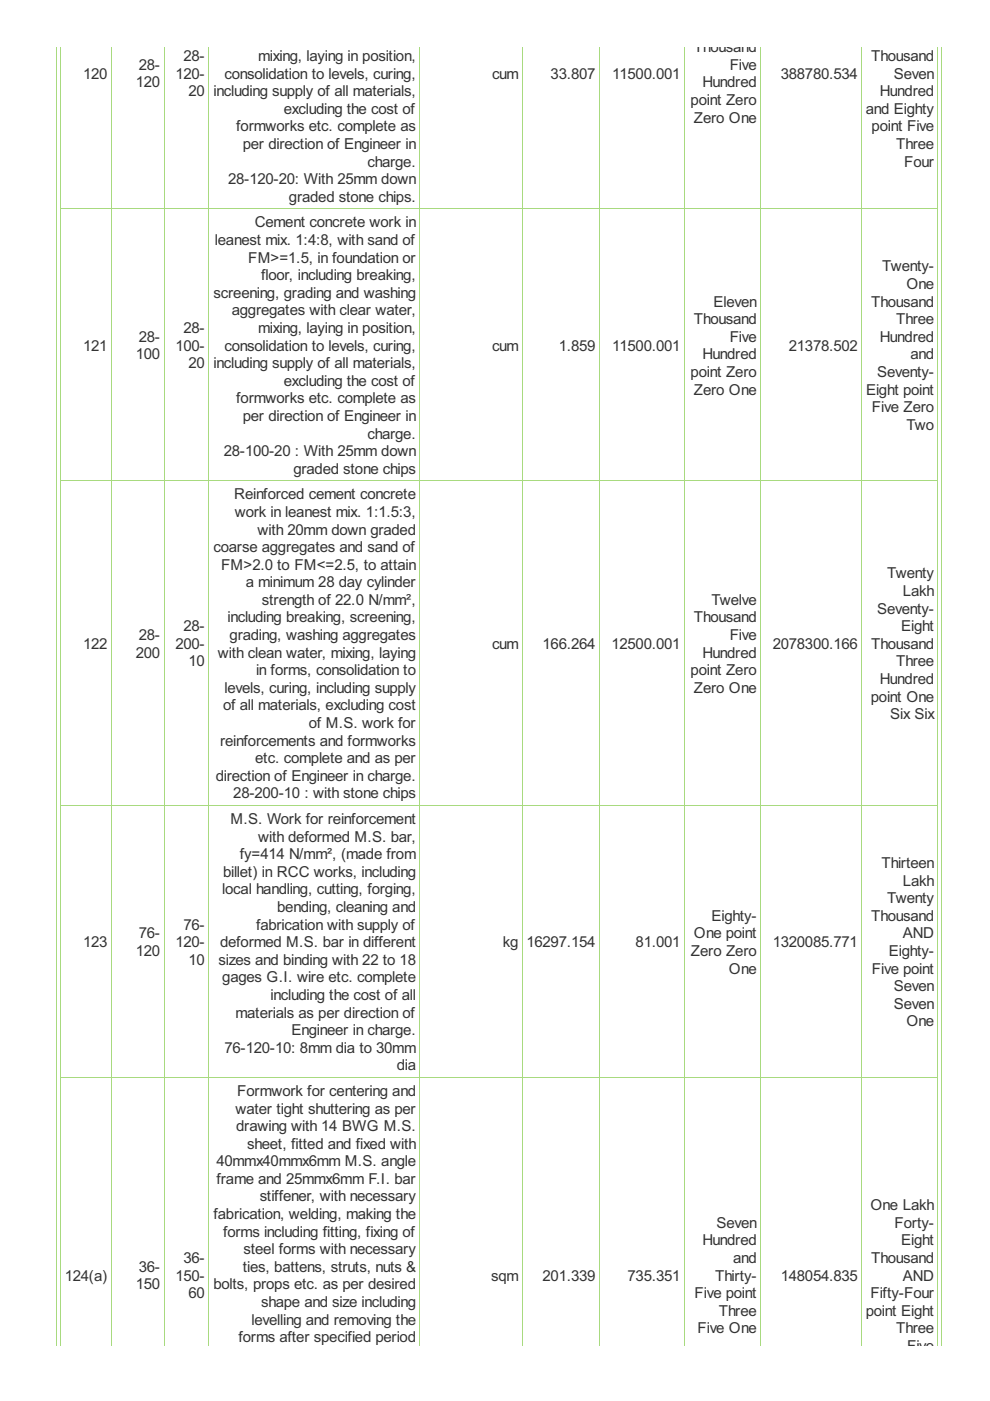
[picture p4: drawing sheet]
<svg xmlns="http://www.w3.org/2000/svg" width="210mm" height="297mm" viewBox="0 0 210 297" stroke-linecap="round" stroke-linejoin="round" font-family="sans-serif">
<defs><g id="words">
<g font-size="3.6" fill="#333">
<text x="147.1" y="11.1">Thousand</text>
<text x="17.6" y="16.7">120</text>
<text x="29.4" y="14.8">28-</text>
<text x="37.2" y="16.7">120-</text>
<text x="38.9" y="12.9">28-</text>
<text x="47.6" y="16.7">consolidation to levels, curing,</text>
<text x="54.7" y="12.9">mixing, laying in position,</text>
<text x="104.3" y="16.7">cum</text>
<text x="116.7" y="16.7">33.807</text>
<text x="129.8" y="16.7">11500.001</text>
<text x="154.7" y="14.8">Five</text>
<text x="165.5" y="16.7">388780.534</text>
<text x="184.7" y="12.9">Thousand</text>
<text x="189.5" y="16.7">Seven</text>
<text x="28.8" y="18.5">120</text>
<text x="40" y="20.4">20</text>
<text x="45.3" y="20.4">including supply of all materials,</text>
<text x="146.4" y="22.3">point Zero</text>
<text x="149" y="18.5">Hundred</text>
<text x="186.6" y="20.4">Hundred</text>
<text x="50.1" y="27.9">formworks etc. complete as</text>
<text x="60.2" y="24.1">excluding the cost of</text>
<text x="147.1" y="26">Zero One</text>
<text x="183.6" y="24.1">and Eighty</text>
<text x="184.8" y="27.9">point Five</text>
<text x="51.5" y="31.6">per direction of Engineer in</text>
<text x="77.9" y="35.3">charge.</text>
<text x="190" y="31.6">Three</text>
<text x="191.7" y="35.3">Four</text>
<text x="48.4" y="39">28-120-20: With 25mm down</text>
<text x="61.3" y="42.8">graded stone chips.</text>
<text x="45.6" y="51.9">leanest mix. 1:4:8, with sand of</text>
<text x="54" y="48.2">Cement concrete work in</text>
<text x="52.6" y="55.7">FM&gt;=1.5, in foundation or</text>
<text x="55.4" y="59.4">floor, including breaking,</text>
<text x="187" y="57.5">Twenty-</text>
<text x="45.3" y="63.1">screening, grading and washing</text>
<text x="151.3" y="65">Eleven</text>
<text x="184.7" y="65">Thousand</text>
<text x="192.2" y="61.3">One</text>
<text x="38.9" y="70.6">28-</text>
<text x="49.2" y="66.9">aggregates with clear water,</text>
<text x="54.7" y="70.6">mixing, laying in position,</text>
<text x="147.1" y="68.7">Thousand</text>
<text x="190" y="68.7">Three</text>
<text x="17.6" y="74.3">121</text>
<text x="28.8" y="76.2">100</text>
<text x="29.4" y="72.5">28-</text>
<text x="37.2" y="74.3">100-</text>
<text x="47.6" y="74.3">consolidation to levels, curing,</text>
<text x="104.3" y="74.3">cum</text>
<text x="118.5" y="74.3">1.859</text>
<text x="129.8" y="74.3">11500.001</text>
<text x="149" y="76.2">Hundred</text>
<text x="154.7" y="72.5">Five</text>
<text x="167.3" y="74.3">21378.502</text>
<text x="186.6" y="72.5">Hundred</text>
<text x="193" y="76.2">and</text>
<text x="40" y="78.1">20</text>
<text x="45.3" y="78.1">including supply of all materials,</text>
<text x="60.2" y="81.8">excluding the cost of</text>
<text x="146.4" y="79.9">point Zero</text>
<text x="147.1" y="83.6">Zero One</text>
<text x="183.6" y="83.6">Eight point</text>
<text x="186" y="79.9">Seventy-</text>
<text x="50.1" y="85.5">formworks etc. complete as</text>
<text x="51.5" y="89.2">per direction of Engineer in</text>
<text x="184.9" y="87.4">Five Zero</text>
<text x="77.9" y="93">charge.</text>
<text x="192.2" y="91.1">Two</text>
<text x="47.4" y="96.7">28-100-20 : With 25mm down</text>
<text x="62.2" y="100.4">graded stone chips</text>
<text x="49.7" y="105.9">Reinforced cement concrete</text>
<text x="49.8" y="109.6">work in leanest mix. 1:1.5:3,</text>
<text x="54.6" y="113.3">with 20mm down graded</text>
<text x="45.3" y="117.1">coarse aggregates and sand of</text>
<text x="46.9" y="120.8">FM&gt;2.0 to FM&lt;=2.5, to attain</text>
<text x="52.1" y="124.5">a minimum 28 day cylinder</text>
<text x="188.1" y="122.7">Twenty</text>
<text x="48.2" y="132">including breaking, screening,</text>
<text x="55.5" y="128.2">strength of 22.0 N/mm²,</text>
<text x="147.1" y="132">Thousand</text>
<text x="150.8" y="128.2">Twelve</text>
<text x="186" y="130.1">Seventy-</text>
<text x="191.4" y="126.4">Lakh</text>
<text x="17.6" y="137.6">122</text>
<text x="29.4" y="135.7">28-</text>
<text x="37.2" y="137.6">200-</text>
<text x="38.9" y="133.8">28-</text>
<text x="48.7" y="135.7">grading, washing aggregates</text>
<text x="104.3" y="137.6">cum</text>
<text x="115" y="137.6">166.264</text>
<text x="129.6" y="137.6">12500.001</text>
<text x="154.7" y="135.7">Five</text>
<text x="163.8" y="137.6">2078300.166</text>
<text x="184.7" y="137.6">Thousand</text>
<text x="191.1" y="133.8">Eight</text>
<text x="28.8" y="139.4">200</text>
<text x="40" y="141.3">10</text>
<text x="46.2" y="139.4">with clean water, mixing, laying</text>
<text x="54.3" y="143.2">in forms, consolidation to</text>
<text x="146.4" y="143.2">point Zero</text>
<text x="149" y="139.4">Hundred</text>
<text x="190" y="141.3">Three</text>
<text x="47.6" y="146.9">levels, curing, including supply</text>
<text x="147.1" y="146.9">Zero One</text>
<text x="184.7" y="148.8">point One</text>
<text x="186.6" y="145">Hundred</text>
<text x="47.3" y="150.6">of all materials, excluding cost</text>
<text x="65.5" y="154.4">of M.S. work for</text>
<text x="188.7" y="152.5">Six Six</text>
<text x="46.7" y="158.1">reinforcements and formworks</text>
<text x="54.1" y="161.8">etc. complete and as per</text>
<text x="45.7" y="165.5">direction of Engineer in charge.</text>
<text x="49.5" y="169.3">28-200-10 : with stone chips</text>
<text x="48.9" y="174.7">M.S. Work for reinforcement</text>
<text x="54.7" y="178.4">with deformed M.S. bar,</text>
<text x="47.3" y="185.9">billet) in RCC works, including</text>
<text x="50.9" y="182.2">fy=414 N/mm², (made from</text>
<text x="186.9" y="184">Thirteen</text>
<text x="47.1" y="189.6">local handling, cutting, forging,</text>
<text x="188.1" y="191.5">Twenty</text>
<text x="191.4" y="187.8">Lakh</text>
<text x="38.9" y="197.1">76-</text>
<text x="54.3" y="197.1">fabrication with supply of</text>
<text x="58.8" y="193.4">bending, cleaning and</text>
<text x="150.8" y="195.2">Eighty-</text>
<text x="184.7" y="195.2">Thousand</text>
<text x="17.6" y="200.8">123</text>
<text x="28.8" y="202.7">120</text>
<text x="29.4" y="199">76-</text>
<text x="37.2" y="200.8">120-</text>
<text x="46.7" y="200.8">deformed M.S. bar in different</text>
<text x="106.6" y="200.8">kg</text>
<text x="111.6" y="200.8">16297.154</text>
<text x="134.8" y="200.8">81.001</text>
<text x="146.5" y="202.7">Zero Zero</text>
<text x="147.1" y="199">One point</text>
<text x="163.8" y="200.8">1320085.771</text>
<text x="188.4" y="202.7">Eighty-</text>
<text x="191.4" y="199">AND</text>
<text x="40" y="204.5">10</text>
<text x="46.4" y="204.5">sizes and binding with 22 to 18</text>
<text x="47.1" y="208.3">gages G.I. wire etc. complete</text>
<text x="154.6" y="206.4">One</text>
<text x="184.9" y="206.4">Five point</text>
<text x="49.9" y="215.7">materials as per direction of</text>
<text x="57.4" y="212">including the cost of all</text>
<text x="189.5" y="210.1">Seven</text>
<text x="189.5" y="213.9">Seven</text>
<text x="61.8" y="219.5">Engineer in charge.</text>
<text x="192.2" y="217.6">One</text>
<text x="47.6" y="223.2">76-120-10: 8mm dia to 30mm</text>
<text x="84.1" y="226.9">dia</text>
<text x="50.3" y="232.4">Formwork for centering and</text>
<text x="49.9" y="236.1">water tight shuttering as per</text>
<text x="50.1" y="239.8">drawing with 14 BWG M.S.</text>
<text x="52.4" y="243.6">sheet, fitted and fixed with</text>
<text x="45.9" y="247.3">40mmx40mmx6mm M.S. angle</text>
<text x="45.9" y="251">frame and 25mmx6mm F.I. bar</text>
<text x="55.1" y="254.7">stiffener, with necessary</text>
<text x="184.6" y="256.6">One Lakh</text>
<text x="45.3" y="258.5">fabrication, welding, making the</text>
<text x="47.3" y="262.2">forms including fitting, fixing of</text>
<text x="151.9" y="260.3">Seven</text>
<text x="189.7" y="260.3">Forty-</text>
<text x="29.4" y="269.7">36-</text>
<text x="38.9" y="267.8">36-</text>
<text x="51.5" y="269.7">ties, battens, struts, nuts &amp;</text>
<text x="51.6" y="265.9">steel forms with necessary</text>
<text x="149" y="264.1">Hundred</text>
<text x="155.4" y="267.8">and</text>
<text x="184.7" y="267.8">Thousand</text>
<text x="191.1" y="264.1">Eight</text>
<text x="13.7" y="271.5">124(a)</text>
<text x="28.8" y="273.4">150</text>
<text x="37.2" y="271.5">150-</text>
<text x="40" y="275.3">60</text>
<text x="45.3" y="273.4">bolts, props etc. as per desired</text>
<text x="104.2" y="271.5">sqm</text>
<text x="115" y="271.5">201.339</text>
<text x="133.1" y="271.5">735.351</text>
<text x="147.3" y="275.3">Five point</text>
<text x="151.6" y="271.5">Thirty-</text>
<text x="165.5" y="271.5">148054.835</text>
<text x="184.6" y="275.3">Fifty-Four</text>
<text x="191.4" y="271.5">AND</text>
<text x="53.3" y="280.8">levelling and removing the</text>
<text x="55.4" y="277.1">shape and size including</text>
<text x="152.4" y="279">Three</text>
<text x="183.6" y="279">point Eight</text>
<text x="50.5" y="284.6">forms after specified period</text>
<text x="147.9" y="282.7">Five One</text>
<text x="190" y="282.7">Three</text>
<text x="192.3" y="286.4">Five</text>
</g>
</g></defs>
<g fill="none" stroke="#a8da7f" stroke-width=".21">
<path d="M11.9 9.9v275.5M12.9 9.9v275.5M23.6 9.9v275.5M34.8 9.9v275.5M44.3 9.9v275.5M89 9.9v275.5M110.8 9.9v275.5M127.1 9.9v275.5M145.1 9.9v275.5M161.3 9.9v275.5M182.7 9.9v275.5M198.9 9.9v275.5"/>
<path d="M199.7 9.9v275.5M12.8 44.3h186.2M12.8 101.9h186.2M12.8 170.7h186.2M12.8 228.4h186.2"/>
</g>
<use href="#words"/>
</svg>
